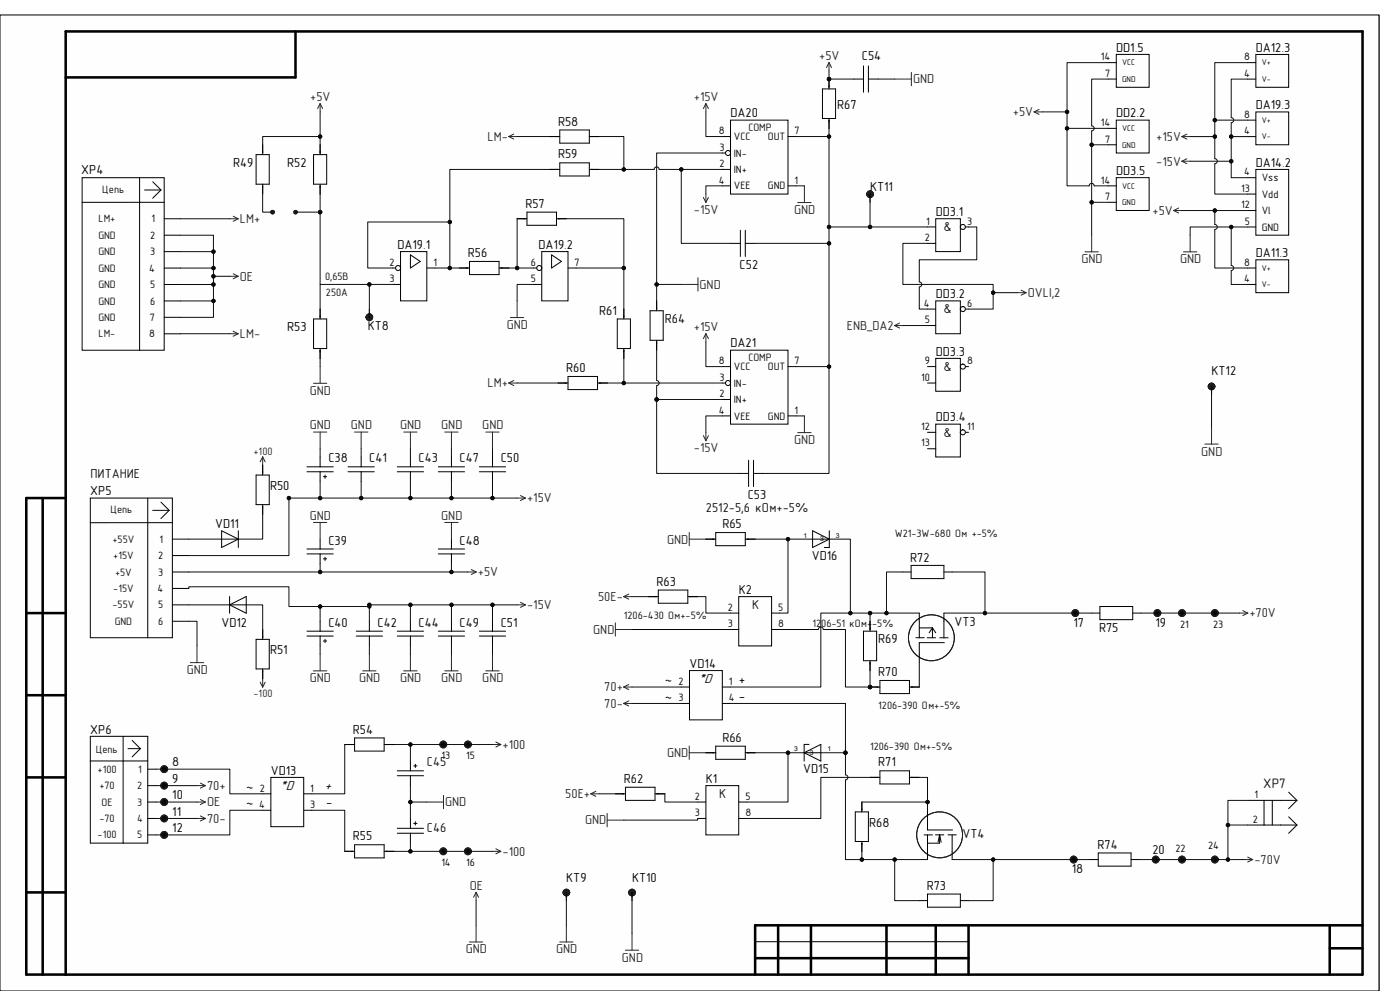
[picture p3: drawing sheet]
<svg xmlns="http://www.w3.org/2000/svg" width="420mm" height="297mm" viewBox="0 0 420 297" stroke-linecap="round" stroke-linejoin="round" font-family="sans-serif">
<defs><g id="words">
<g font-size="4.3" fill="#0e0e0e">
<text x="97.4" y="236.9">+</text>
<text x="97.5" y="241.8">-</text>
</g>
<g font-size="4.1">
<text x="199.4" y="205.1">~</text>
<text x="199.4" y="210">~</text>
<text x="221.6" y="205.1">+</text>
<text x="221.6" y="210">-</text>
<text x="73.9" y="237.1">~</text>
<text x="73.9" y="242">~</text>
</g>
<g font-size="4.1" fill="#0e0e0e">
<text x="209.5" y="204.8">*D</text>
<text x="83.9" y="236.8">*D</text>
<text x="379" y="236.3">XP7</text>
</g>
<g font-size="3.9" fill="#262626">
<text x="245.8" y="17.9">+5V</text>
<text x="273.9" y="25">GND</text>
<text x="93.1" y="30.2">+5V</text>
<text x="208.2" y="30.2">+15V</text>
<text x="303.9" y="34.8">+5V</text>
<text x="146.3" y="42.2">LM-</text>
<text x="346.9" y="42.2">+15V</text>
<text x="346.9" y="49.6">-15V</text>
<text x="208.2" y="64.1">-15V</text>
<text x="238.3" y="64.1">GND</text>
<text x="345.7" y="64.4">+5V</text>
<text x="72" y="66.9">LM+</text>
<text x="324.4" y="78.9">GND</text>
<text x="354" y="78.9">GND</text>
<text x="72" y="84.1">OE</text>
<text x="209.9" y="86.6">GND</text>
<text x="308.3" y="89">OVLI,2</text>
<text x="72" y="101.3">LM-</text>
<text x="152.1" y="98.6">GND</text>
<text x="208.2" y="99.2">+15V</text>
<text x="254" y="98.9">ENB_DA2</text>
<text x="93" y="118.3">GND</text>
<text x="146.3" y="116.1">LM+</text>
<text x="93" y="128.7">GND</text>
<text x="105.3" y="128.7">GND</text>
<text x="120.1" y="128.7">GND</text>
<text x="132.4" y="128.7">GND</text>
<text x="144.7" y="128.7">GND</text>
<text x="208.2" y="135.5">-15V</text>
<text x="238.3" y="133.1">GND</text>
<text x="360.4" y="136.5">GND</text>
<text x="93" y="155.7">GND</text>
<text x="132.4" y="155.7">GND</text>
<text x="158.1" y="150.6">+15V</text>
<text x="200.2" y="162.9">GND</text>
<text x="143.3" y="172.8">+5V</text>
<text x="158.1" y="182.6">-15V</text>
<text x="179.4" y="180.1">50E-</text>
<text x="374.8" y="185">+70V</text>
<text x="178" y="190">GND</text>
<text x="56" y="202">GND</text>
<text x="93" y="204.5">GND</text>
<text x="107.7" y="204.5">GND</text>
<text x="120.1" y="204.5">GND</text>
<text x="132.4" y="204.5">GND</text>
<text x="144.7" y="204.5">GND</text>
<text x="181.3" y="207.2">70+</text>
<text x="181.3" y="212.1">70-</text>
<text x="150.7" y="224.5">+100</text>
<text x="200.2" y="226.9">GND</text>
<text x="62.1" y="236.8">70+</text>
<text x="169.6" y="239.2">50E+</text>
<text x="62.1" y="241.7">OE</text>
<text x="133.6" y="241.7">GND</text>
<text x="62.1" y="246.6">70-</text>
<text x="175.5" y="247.1">GND</text>
<text x="150.7" y="256.5">-100</text>
<text x="376.3" y="258.9">-70V</text>
<text x="141" y="266.6">OE</text>
<text x="139.7" y="285.8">GND</text>
<text x="166.8" y="285.8">GND</text>
<text x="186.6" y="288.2">GND</text>
</g>
<g font-size="3.9">
<text x="258.5" y="17.9">C54</text>
<text x="334.9" y="15.5">DD1.5</text>
<text x="376.7" y="15.5">DA12.3</text>
<text x="219.2" y="35.2">DA20</text>
<text x="251.2" y="32.7">R67</text>
<text x="334.9" y="35.2">DD2.2</text>
<text x="376.7" y="32.7">DA19.3</text>
<text x="167.4" y="37.6">R58</text>
<text x="167.4" y="47.5">R59</text>
<text x="24.4" y="52.2">XP4</text>
<text x="69.9" y="50">R49</text>
<text x="86.2" y="50">R52</text>
<text x="334.9" y="52.4">DD3.5</text>
<text x="376.7" y="50">DA14.2</text>
<text x="261" y="57.4">КТ11</text>
<text x="157.6" y="62.3">R57</text>
<text x="280.7" y="64.7">DD3.1</text>
<text x="119.3" y="74.6">DA19.1</text>
<text x="140.3" y="77">R56</text>
<text x="161.6" y="74.6">DA19.2</text>
<text x="376.7" y="77">DA11.3</text>
<text x="221.9" y="80.6">C52</text>
<text x="280.7" y="89.4">DD3.2</text>
<text x="179.7" y="94.3">R61</text>
<text x="86.2" y="99.2">R53</text>
<text x="110.3" y="99">КТ8</text>
<text x="199.4" y="96.7">R64</text>
<text x="219.2" y="104.1">DA21</text>
<text x="280.7" y="106.6">DD3.3</text>
<text x="169.9" y="111.5">R60</text>
<text x="363.4" y="112.5">КТ12</text>
<text x="280.7" y="126.3">DD3.4</text>
<text x="98.5" y="138.6">C38</text>
<text x="110.8" y="138.6">C41</text>
<text x="125.6" y="138.6">C43</text>
<text x="137.9" y="138.6">C47</text>
<text x="150.2" y="138.6">C50</text>
<text x="27.1" y="148.5">XP5</text>
<text x="81" y="146.9">R50</text>
<text x="224.3" y="149.5">C53</text>
<text x="64.5" y="158.3">VD11</text>
<text x="216.7" y="158.3">R65</text>
<text x="98.5" y="163.2">C39</text>
<text x="137.9" y="163.2">C48</text>
<text x="243.5" y="167.8">VD16</text>
<text x="273" y="168.4">R72</text>
<text x="197" y="175.6">R63</text>
<text x="221.6" y="178">K2</text>
<text x="66.4" y="187.8">VD12</text>
<text x="98.5" y="187.8">C40</text>
<text x="113.3" y="187.8">C42</text>
<text x="125.6" y="187.8">C44</text>
<text x="137.9" y="187.8">C49</text>
<text x="150.2" y="187.8">C51</text>
<text x="286.3" y="187.7">VT3</text>
<text x="322" y="187.9">17</text>
<text x="329.7" y="189.4">R75</text>
<text x="346.6" y="187.9">19</text>
<text x="81" y="196.1">R51</text>
<text x="263.5" y="192.8">R69</text>
<text x="206.8" y="200.2">VD14</text>
<text x="263.5" y="202.6">R70</text>
<text x="27.1" y="219.9">XP6</text>
<text x="105.9" y="219.9">R54</text>
<text x="216.7" y="222.3">R66</text>
<text x="51.7" y="229.7">8</text>
<text x="81.2" y="232.2">VD13</text>
<text x="241" y="231.8">VD15</text>
<text x="263.5" y="229.7">R71</text>
<text x="51.7" y="234.7">9</text>
<text x="51.7" y="239.6">10</text>
<text x="187.2" y="234.7">R62</text>
<text x="211.8" y="234.7">K1</text>
<text x="51.7" y="244.5">11</text>
<text x="51.7" y="249.4">12</text>
<text x="105.9" y="251.9">R55</text>
<text x="260.8" y="247.8">R68</text>
<text x="288.8" y="251">VT4</text>
<text x="329.2" y="254.6">R74</text>
<text x="345.7" y="255.8">20</text>
<text x="321.5" y="261.8">18</text>
<text x="169.9" y="264.2">КТ9</text>
<text x="189.6" y="264.2">КТ10</text>
<text x="278" y="266.9">R73</text>
</g>
<g font-size="3.9" fill="#0e0e0e">
<text x="283" y="69.3">&amp;</text>
<text x="283" y="93.9">&amp;</text>
<text x="283" y="111.2">&amp;</text>
<text x="283" y="130.9">&amp;</text>
<text x="27.2" y="143.2">ПИТАНИЕ</text>
<text x="211.8" y="153.4">2512-5,6 кОм+-5%</text>
<text x="225.6" y="182.6">K</text>
<text x="128.1" y="229.7">C45</text>
<text x="215.7" y="239.2">K</text>
<text x="128.1" y="249.4">C46</text>
</g>
<g font-size="3.2">
<text x="330.2" y="18.1">14</text>
<text x="331.6" y="23">7</text>
<text x="373.2" y="18.1">8</text>
<text x="373.2" y="23">4</text>
<text x="373.2" y="35.3">8</text>
<text x="215.6" y="40.3">8</text>
<text x="220.1" y="42">VCC</text>
<text x="230.4" y="42">OUT</text>
<text x="238.4" y="40.3">7</text>
<text x="330.2" y="37.8">14</text>
<text x="373.2" y="40.3">4</text>
<text x="215.9" y="45.2">3</text>
<text x="220.1" y="46.9">IN-</text>
<text x="331.6" y="42.7">7</text>
<text x="215.8" y="50.1">2</text>
<text x="220.1" y="51.9">IN+</text>
<text x="373.2" y="52.6">4</text>
<text x="215.6" y="55">4</text>
<text x="220.1" y="56.8">VEE</text>
<text x="230.4" y="56.8">GND</text>
<text x="238.4" y="55">1</text>
<text x="330.2" y="55">14</text>
<text x="331.6" y="59.9">7</text>
<text x="372.3" y="57.5">13</text>
<text x="378.5" y="54.3">Vss</text>
<text x="378.5" y="59.2">Vdd</text>
<text x="372.3" y="62.4">12</text>
<text x="378.5" y="64.2">Vl</text>
<text x="45" y="71.6">2</text>
<text x="45.4" y="66.6">1</text>
<text x="277.8" y="67.4">1</text>
<text x="290.1" y="67.4">3</text>
<text x="373.4" y="67.4">5</text>
<text x="378.5" y="69.1">GND</text>
<text x="45" y="76.5">3</text>
<text x="277.4" y="72.3">2</text>
<text x="44.7" y="81.4">4</text>
<text x="116.8" y="79.7">2</text>
<text x="130" y="79.7">1</text>
<text x="159.2" y="79.7">6</text>
<text x="172.4" y="79.7">7</text>
<text x="373.2" y="79.7">8</text>
<text x="45" y="86.4">5</text>
<text x="116.8" y="84.6">3</text>
<text x="159.2" y="84.6">5</text>
<text x="373.2" y="84.6">4</text>
<text x="45" y="91.3">6</text>
<text x="277.2" y="91.9">4</text>
<text x="290.1" y="91.9">6</text>
<text x="44.7" y="101.1">8</text>
<text x="45" y="96.2">7</text>
<text x="277.4" y="96.9">5</text>
<text x="215.6" y="109.2">8</text>
<text x="220.1" y="111">VCC</text>
<text x="230.4" y="111">OUT</text>
<text x="238.4" y="109.2">7</text>
<text x="277.4" y="109.2">9</text>
<text x="290.1" y="109.2">8</text>
<text x="215.8" y="119">2</text>
<text x="215.9" y="114.1">3</text>
<text x="220.1" y="115.9">IN-</text>
<text x="276.3" y="114.1">10</text>
<text x="215.6" y="124">4</text>
<text x="220.1" y="120.8">IN+</text>
<text x="220.1" y="125.7">VEE</text>
<text x="230.4" y="125.7">GND</text>
<text x="238.4" y="124">1</text>
<text x="276.3" y="128.9">12</text>
<text x="290.1" y="128.9">11</text>
<text x="276.3" y="133.8">13</text>
<text x="47.4" y="167.6">2</text>
<text x="47.9" y="162.6">1</text>
<text x="47.5" y="172.5">3</text>
<text x="47.2" y="177.4">4</text>
<text x="47.4" y="182.4">5</text>
<text x="218.3" y="183">2</text>
<text x="233.5" y="183">5</text>
<text x="47.4" y="187.3">6</text>
<text x="218.3" y="188">3</text>
<text x="233.5" y="188">8</text>
<text x="354" y="188.1">21</text>
<text x="363.9" y="188.1">23</text>
<text x="203.5" y="205.2">2</text>
<text x="218.7" y="205.2">1</text>
<text x="203.5" y="210.1">3</text>
<text x="218.7" y="210.1">4</text>
<text x="132.4" y="227.5">13</text>
<text x="139.8" y="227.5">15</text>
<text x="77.9" y="237.2">2</text>
<text x="93.1" y="237.2">1</text>
<text x="208.4" y="239.7">2</text>
<text x="223.6" y="239.7">5</text>
<text x="376.3" y="239.2">1</text>
<text x="77.7" y="242.1">4</text>
<text x="93.1" y="242.1">3</text>
<text x="208.4" y="244.6">3</text>
<text x="223.6" y="244.6">8</text>
<text x="375.9" y="246.6">2</text>
<text x="352.6" y="255.5">22</text>
<text x="362.5" y="254.5">24</text>
<text x="132.4" y="259.5">14</text>
<text x="139.8" y="259.5">16</text>
</g>
<g font-size="3.2" fill="#0e0e0e">
<text x="224.5" y="39.1">COMP</text>
<text x="30.7" y="57.8">Цепь</text>
<text x="29.5" y="71.5">GND</text>
<text x="29.6" y="66.6">LM+</text>
<text x="29.5" y="76.5">GND</text>
<text x="29.5" y="81.4">GND</text>
<text x="97.6" y="83.9">0,65В</text>
<text x="29.5" y="86.3">GND</text>
<text x="97.8" y="88.8">250А</text>
<text x="29.5" y="91.3">GND</text>
<text x="29.5" y="96.2">GND</text>
<text x="29.6" y="101.1">LM-</text>
<text x="224.5" y="108.1">COMP</text>
<text x="33.1" y="153.8">Цепь</text>
<text x="268.4" y="160.9">W21-3W-680 Ом +-5%</text>
<text x="33.8" y="162.6">+55V</text>
<text x="34" y="167.6">+15V</text>
<text x="34.5" y="172.5">+5V</text>
<text x="34" y="177.4">-15V</text>
<text x="33.8" y="182.4">-55V</text>
<text x="187.2" y="185.5">1206-430 Ом+-5%</text>
<text x="34.4" y="187.3">GND</text>
<text x="243.8" y="188">1206-51 кОм+-5%</text>
<text x="263.5" y="212.6">1206-390 Ом+-5%</text>
<text x="28.7" y="225.7">Цепь</text>
<text x="261" y="224.9">1206-390 Ом+-5%</text>
<text x="29.3" y="231.6">+100</text>
<text x="41.4" y="231.6">1</text>
<text x="29.8" y="236.5">+70</text>
<text x="41.2" y="236.5">2</text>
<text x="30.5" y="241.5">OE</text>
<text x="41.2" y="241.5">3</text>
<text x="29.3" y="251.3">-100</text>
<text x="29.8" y="246.4">-70</text>
<text x="41.1" y="246.4">4</text>
<text x="41.2" y="251.3">5</text>
</g>
<g font-size="3.2" fill="#262626">
<text x="76.1" y="136.2">+100</text>
<text x="76.1" y="208.8">-100</text>
</g>
<g font-size="2.5">
<text x="336.6" y="19.6">VCC</text>
<text x="378.5" y="19.6">V+</text>
<text x="336.6" y="24.6">GND</text>
<text x="378.5" y="24.6">V-</text>
<text x="336.6" y="39.3">VCC</text>
<text x="378.5" y="36.8">V+</text>
<text x="378.5" y="41.8">V-</text>
<text x="336.6" y="44.2">GND</text>
<text x="336.6" y="56.6">VCC</text>
<text x="336.6" y="61.5">GND</text>
<text x="378.5" y="81.2">V+</text>
<text x="378.5" y="86.1">V-</text>
</g>
<g font-size="2">
<text x="241" y="161.1">1</text>
<text x="250.8" y="161.1">3</text>
<text x="246" y="162.3">3</text>
<text x="238.2" y="225.2">3</text>
<text x="243" y="226.3">3</text>
<text x="248.2" y="225.2">1</text>
</g>
<text font-size=".5" x="9.9" y="292.2">ALTIUM GOSTBOM2.0 KEV</text>
</g></defs>
<path d="M0 4.5h413.7v292.5h-413.7z" fill-rule="evenodd" fill="#fefefe"/>
<path d="M0 4.5h413.7v292.5h-413.7z" fill="none" stroke="#000" stroke-width=".3"/>
<path d="M0 4.5h413.7v292.5h-413.7z" fill-rule="evenodd" fill="#fefefe"/>
<path d="M0 4.5h413.7v292.5h-413.7zM216.7 50.8h2.4M216.7 45.9h2.4M236.4 55.7h2.5M236.4 40.9h2.5M226.5 282.2h64.1" fill="none" stroke="#000" stroke-width=".3"/>
<g fill="none" stroke="#000" stroke-width=".76">
<path d="M19.7 9.4h389v282.7h-400.8v-142.8h11.8M19.7 9.4v282.7M88.6 9.4v13.8h-68.9M12.8 149.3v142.8M7.9 183.7h11.8M7.9 208.4h11.8M7.9 233h11.8M7.9 267.5h11.8M233.4 277.3v14.8M243.3 277.3v14.8M265.9 277.3v14.8M280.7 277.3v14.8"/>
<path d="M290.6 277.3v14.8M398.9 277.3v14.8M408.7 277.3h-182.2v14.8M226.5 287.2h64.1M398.9 284.2h9.8"/>
</g>
<path d="M248.7 18.7l-.8 1.5M248.7 18.7l.7 1.5M248.7 18.7v2.5" fill="none" stroke="#262626" stroke-width=".3"/>
<circle cx="218.4" cy="45.9" r=".75" fill="#fbfbfb"/>
<g fill="none" stroke="#000" stroke-width=".3">
<path d="M219.1 36h17.3v22.2h-17.3zM216.7 40.9h2.4M216.7 55.7h2.4M216.7 119.7h2.4M216.7 114.8h2.4M236.4 109.9h2.5M236.4 124.7h2.5"/>
<circle cx="218.4" cy="45.9" r=".75"/>
</g>
<circle cx="218.4" cy="114.8" r=".75" fill="#fbfbfb"/>
<g fill="none" stroke="#000" stroke-width=".3">
<path d="M117.7 85.2h2.5M117.7 80.3h2.5M128 80.3h2.5M216.7 109.9h2.4M219.1 105h17.3v22.1h-17.3zM216.7 124.7h2.4"/>
<circle cx="218.4" cy="114.8" r=".75"/>
</g>
<path d="M204.4 85.2h5M209.4 83.2v4" fill="none" stroke="#262626" stroke-width=".3"/>
<circle cx="119.4" cy="80.3" r=".75" fill="#fbfbfb"/>
<g fill="none" stroke="#000" stroke-width=".3">
<path d="M120.2 75.4h7.8v14.8h-7.8zM123.1 76.4l3 2-3 1.9zM160.1 80.3h2.4"/>
<circle cx="119.4" cy="80.3" r=".75"/>
</g>
<circle cx="161.8" cy="80.3" r=".75" fill="#fbfbfb"/>
<g fill="none" stroke="#000" stroke-width=".3">
<path d="M94.1 46.3h3.9v8.9h-3.9zM96 43.4v2.9M96 55.2v3M140.8 78.4h8.9v3.9h-8.9zM155.1 65.6h3M158.1 63.6h8.8v3.9h-8.8zM162.5 75.4h7.9v14.8h-7.9zM165.5 76.4l2.9 2-2.9 1.9zM166.9 65.6h3M94.1 95.6h3.9v8.9h-3.9zM96 92.6v3M137.9 80.3h2.9"/>
<path d="M149.7 80.3h3M160.1 85.2h2.4M170.4 80.3h2.5M96 104.5v2.9"/>
<circle cx="161.8" cy="80.3" r=".75"/>
</g>
<path d="M96 31v2.5M96 31l-.7 1.5M96 31l.8 1.5M153.1 95.2h4M155.1 90.2v5M94 114.9h4M96 109.9v5" fill="none" stroke="#262626" stroke-width=".3"/>
<circle cx="248.7" cy="23.7" r=".5" fill="#0e0e0e"/>
<circle cx="248.7" cy="23.7" r=".5" fill="none" stroke="#0e0e0e" stroke-width=".3"/>
<path d="M246.7 26.6h4v8.9h-4zM248.7 23.7v2.9M248.7 35.5v3" fill="none" stroke="#000" stroke-width=".3"/>
<circle cx="248.7" cy="23.7" r=".5" fill="#0e0e0e"/>
<circle cx="248.7" cy="23.7" r=".5" fill="none" stroke="#0e0e0e" stroke-width=".3"/>
<g fill="none" stroke="#000" stroke-width=".3">
<path d="M332.4 18.8h2.5M334.9 16.3h9.8v9.9h-9.8zM374.3 18.8h2.4M376.7 16.3h9.9v9.9h-9.9zM167.9 39h8.9v3.9h-8.9zM332.4 23.7h2.5M374.3 23.7h2.4M374.3 36h2.4M376.7 33.5h9.9v9.9h-9.9zM24.6 53.3h24.7v51.7h-24.7zM41.9 53.3v51.7M43.4 56.9h4.9"/>
<path d="M45.8 54.5l2.5 2.4M48.3 56.9l-2.5 2.5M165 40.9h2.9M165 50.8h2.9M167.9 48.8h8.9v3.9h-8.9zM176.8 40.9h3M176.8 50.8h3M374.3 40.9h2.4M49.3 70.5h4.9M49.3 65.6h4.9M49.3 75.4h4.9M49.3 60.6h-24.7"/>
<path d="M49.2 95.1h5M49.3 85.3h4.9M49.3 80.3h4.9M49.3 90.2h4.9M185.2 95.6h3.9v8.9h-3.9zM187.1 92.6v3M49.3 100h4.9M167.4 114.8h3M170.4 112.8h8.9v4h-8.9zM179.3 114.8h2.9M187.1 104.5v2.9M194.5 178.8h3"/>
<path d="M197.5 176.8h8.8v4h-8.8zM206.3 178.8h3M221.6 178.8h9.9v14.8h-9.9zM270.9 171.4h2.4M273.3 169.5h9.9v3.9h-9.9zM283.2 171.4h2.4M219.1 183.7h2.5M219.1 188.7h2.5M231.5 183.7h2.4M231.5 188.7h2.4M204.4 205.9h2.4M204.4 210.8h2.4"/>
<path d="M206.8 201h9.9v14.8h-9.9zM216.7 205.9h2.4M216.7 210.8h2.4M184.7 237.9h2.9M187.6 235.9h8.9v4h-8.9zM196.5 237.9h3M211.8 235.5h9.8v14.7h-9.8zM209.3 240.4h2.5M209.3 245.3h2.5M221.6 240.4h2.5M221.6 245.3h2.5"/>
</g>
<g fill="none" stroke="#262626" stroke-width=".3">
<path d="M152.6 40.9l1.5 .8M152.6 40.9h2.5M154.1 40.2l-1.5 .7M211 59.2l.8 1.5M211.8 58.2v2.5M212.5 59.2l-.7 1.5M241.3 55.7v5M354.5 40.9h2.5M354.5 40.9l1.5 .8M354.5 48.3l1.5 .8M354.5 48.3h2.5M356 40.2l-1.5 .7"/>
<path d="M356 47.6l-1.5 .7M69 65.6h2.5M70 64.8l1.5 .8M71.5 65.6l-1.5 .7M239.3 60.7h4M325.5 75.5h4M327.5 70.5v5M69 82.8h2.5M70 99.3l1.4 .7M70 82.1l1.5 .7M71.5 82.8l-1.5 .8M211.8 100v2.5"/>
<path d="M211.8 100l-.8 1.5M211.8 100l.7 1.5M68.9 100h2.5M71.4 100l-1.4 .8M152.6 114.8l1.5 .7M152.6 114.8h2.5M154.1 114l-1.5 .8M211 130.6l.8 1.5M211.8 129.6v2.5M212.5 130.6l-.7 1.5M239.3 129.7h4M241.3 124.7v5"/>
<path d="M187.1 205.9l1.5 .8M187.1 205.9h2.5M187.1 210.8l1.5 .8M187.1 210.8h2.5M188.6 205.2l-1.5 .7M188.6 210.1l-1.5 .7"/>
</g>
<circle cx="261" cy="205.9" r=".5" fill="#0e0e0e"/>
<circle cx="261" cy="205.9" r=".5" fill="none" stroke="#0e0e0e" stroke-width=".3"/>
<path d="M261 205.9h3M264 203.9h8.8v4h-8.8zM272.8 205.9h3" fill="none" stroke="#000" stroke-width=".3"/>
<circle cx="261" cy="205.9" r=".5" fill="#0e0e0e"/>
<circle cx="261" cy="205.9" r=".5" fill="none" stroke="#0e0e0e" stroke-width=".3"/>
<g fill="none" stroke="#000" stroke-width=".3">
<path d="M332.4 38.5h2.5M334.9 36h9.8v9.9h-9.8zM332.4 43.4h2.5M374.3 53.3h2.4M374.3 58.2h2.4M376.7 50.8h9.9v19.7h-9.9zM374.3 68h2.4M374.3 63.1h2.4M327.5 183.7h2.5M330 181.8h9.8v3.9h-9.8zM339.8 183.7h2.5M273.3 205.9h2.5"/>
<path d="M78.8 237.9h2.5M81.3 233h9.8v14.8h-9.8zM91.1 237.9h2.5M103.4 223.1h3M106.4 221.2h8.8v3.9h-8.8zM115.2 223.1h3M119.2 232.5h7.9M119.2 231h7.9M123.1 228.1v2.9M123.1 232.5v3M124.1 229.5h1M124.6 229.1v.9"/>
<path d="M78.8 242.8h2.5M91.1 242.8h2.5M103.4 255.2h3M106.4 253.2h8.8v3.9h-8.8zM115.2 255.2h3M119.2 249.7h7.9M119.2 248.3h7.9M123.1 245.3v3M123.1 249.7v3M124.1 246.8h1M124.6 246.3v1"/>
</g>
<g fill="none" stroke="#262626" stroke-width=".3">
<path d="M352.1 63.1l1.5 .7M352.1 63.1h2.5M353.6 62.3l-1.5 .8M355 75.5h4.1M357 70.5v5M371.8 183.7h2.5M372.8 183l1.5 .7M374.3 183.7l-1.5 .8M59.1 235.5h2.5M60.1 234.7l1.5 .8M60.1 239.6l1.5 .8M61.6 235.5l-1.5 .7"/>
<path d="M133.1 238.4v4M147.7 223.1h2.5M148.7 222.4l1.5 .7M150.2 223.1l-1.5 .8M59.1 240.4h2.5M59.1 245.3h2.5M60.1 244.5l1.5 .8M61.6 240.4l-1.5 .7M61.6 245.3l-1.5 .8M128 240.4h5.1M147.7 255.2h2.5M148.7 254.4l1.5 .8"/>
<path d="M150.2 255.2l-1.5 .7M142.8 267.4l-.7 1.5M142.8 267.4l.8 1.5M142.8 267.4v2.5M142.8 277.3v5M140.8 282.3h4"/>
</g>
<circle cx="49.2" cy="235.5" r=".5" fill="#0e0e0e"/>
<circle cx="49.2" cy="235.5" r=".5" fill="none" stroke="#0e0e0e" stroke-width=".3"/>
<g fill="none" stroke="#1c1c1c" stroke-width="1.3">
<circle cx="49.3" cy="235.5" r=".55"/>
<circle cx="49.3" cy="235.4" r=".54"/>
</g>
<circle cx="49.2" cy="235.5" r=".5" fill="#0e0e0e"/>
<circle cx="49.2" cy="235.5" r=".5" fill="none" stroke="#0e0e0e" stroke-width=".3"/>
<circle cx="49.2" cy="240.4" r=".5" fill="#0e0e0e"/>
<circle cx="49.2" cy="240.4" r=".5" fill="none" stroke="#0e0e0e" stroke-width=".3"/>
<g fill="none" stroke="#1c1c1c" stroke-width="1.3">
<circle cx="49.3" cy="240.4" r=".55"/>
<circle cx="49.3" cy="240.4" r=".54"/>
</g>
<circle cx="49.2" cy="240.4" r=".5" fill="#0e0e0e"/>
<circle cx="49.2" cy="240.4" r=".5" fill="none" stroke="#0e0e0e" stroke-width=".3"/>
<circle cx="49.2" cy="245.3" r=".5" fill="#0e0e0e"/>
<circle cx="49.2" cy="245.3" r=".5" fill="none" stroke="#0e0e0e" stroke-width=".3"/>
<g fill="none" stroke="#1c1c1c" stroke-width="1.3">
<circle cx="49.3" cy="245.3" r=".55"/>
<circle cx="49.3" cy="245.3" r=".54"/>
</g>
<circle cx="49.2" cy="245.3" r=".5" fill="#0e0e0e"/>
<circle cx="49.2" cy="245.3" r=".5" fill="none" stroke="#0e0e0e" stroke-width=".3"/>
<circle cx="49.2" cy="250.2" r=".5" fill="#0e0e0e"/>
<circle cx="49.2" cy="250.2" r=".5" fill="none" stroke="#0e0e0e" stroke-width=".3"/>
<g fill="none" stroke="#1c1c1c" stroke-width="1.3">
<circle cx="49.3" cy="250.2" r=".55"/>
<circle cx="49.3" cy="250.2" r=".54"/>
</g>
<circle cx="49.2" cy="250.2" r=".5" fill="#0e0e0e"/>
<circle cx="49.2" cy="250.2" r=".5" fill="none" stroke="#0e0e0e" stroke-width=".3"/>
<circle cx="49.2" cy="230.5" r=".5" fill="#0e0e0e"/>
<circle cx="49.2" cy="230.5" r=".5" fill="none" stroke="#0e0e0e" stroke-width=".3"/>
<g fill="none" stroke="#1c1c1c" stroke-width="1.3">
<circle cx="49.3" cy="230.5" r=".55"/>
<circle cx="49.3" cy="230.5" r=".54"/>
</g>
<circle cx="49.2" cy="230.5" r=".5" fill="#0e0e0e"/>
<circle cx="49.2" cy="230.5" r=".5" fill="none" stroke="#0e0e0e" stroke-width=".3"/>
<g fill="none" stroke="#000" stroke-width=".3">
<path d="M259 19.8v7.8M260.5 19.8v7.8M256.1 23.7h2.9M260.5 23.7h3M219.1 72.9h3M222.1 69v7.9M223.6 69v7.9M223.6 72.9h2.9M278.2 72.9h2.5M278.2 68h2.5M288.1 68h2.5M195 93.1h4v8.9h-4z"/>
<path d="M197 90.2v2.9M197 102v3M92.1 139.9h7.9M96 137v2.9M104.4 139.9h7.9M108.3 137v2.9M119.2 139.9h7.9M123.1 137v2.9M131.5 139.9h7.9M135.4 137v2.9M143.8 139.9h7.9M147.7 137v2.9"/>
<path d="M224.6 137.9v7.9M226 137.9v7.9M27.1 149.3h24.6v41.8h-24.6zM44.3 149.3v41.8M45.8 153h4.9M48.3 150.5l2.4 2.5M50.7 153l-2.4 2.4M51.7 156.6l-24.6 .1M92.1 141.4h7.9M96 141.4v2.9M97 142.9h1M97.5 142.4v1"/>
<path d="M104.4 141.4h7.9M108.3 141.4v2.9M119.2 141.4h7.9M123.1 141.4v2.9M131.5 141.4h7.9M135.4 141.4v2.9M143.8 141.4h7.9M147.7 141.4v2.9M221.6 141.9h3M226 141.9h3M51.7 166.5h4.9M51.7 161.6h4.9"/>
<path d="M51.7 171.4h4.9M51.7 176.4h4.9M92.1 166h7.9M92.1 164.5h7.9M96 161.6v2.9M96 166v3M97 167.5h1M97.5 167v1M131.5 166h7.9M131.5 164.5h7.9M135.4 161.6v2.9M135.4 166v3"/>
<path d="M51.7 181.3h4.9M51.7 186.2h4.9M92.1 189.2h7.9M92.1 190.6h7.9M96 186.2v3M96 190.6v3M97 192.1h1M97.5 191.6v1M106.9 189.2h7.8M106.9 190.6h7.8M110.8 186.2v3M110.8 190.6v3"/>
<path d="M119.2 189.2h7.9M119.2 190.6h7.9M123.1 186.2v3M123.1 190.6v3M131.5 189.2h7.9M131.5 190.6h7.9M135.4 186.2v3M135.4 190.6v3M143.8 189.2h7.9M143.8 190.6h7.9M147.7 186.2v3M147.7 190.6v3"/>
<path d="M259 189.2h4v8.8h-4zM261 186.2v3M261 198v3M211.8 225.6h2.9M214.7 223.6h8.9v4h-8.9zM223.6 225.6h2.9M241.2 225.6l5-2.5v5zM241.3 225.6h4.9M242.7 223.1h-1.5v5M261 233h3M264 231h8.8v4h-8.8zM272.8 233h3"/>
<path d="M256.6 243.3h3.9v8.9h-3.9zM258.6 240.4v2.9M258.6 252.2v3M277.2 250.2h2.5M278.2 242.8v6h7.5M278.2 250.2v7.4M280.6 250.2h2.5M281.9 250.2l-.5 2.2M281.9 250.2l.4 2.2M281.9 250.2v2.5h-3.7M284.4 250.2h2.5M285.6 250.2v7.4"/>
<path d="M327 257.6h2.5M329.5 255.6h9.8v4h-9.8zM339.3 257.6h2.5M169.9 267.5v2.5M189.6 267.5v2.5M275.8 269.9h2.4M278.2 268h9.9v3.9h-9.9zM288.1 269.9h2.5"/>
</g>
<g fill="none" stroke="#262626" stroke-width=".3">
<path d="M211.8 31l-.8 1.5M211.8 31l.7 1.5M211.8 31v2.5M268.4 23.7h5M273.4 21.7v4M310.2 33.5l1.5 .8M310.2 33.5h2.5M311.7 32.8l-1.5 .7M268.4 97.6l1.5 .7M268.4 97.6h2.5M269.9 96.8l-1.5 .8M305.3 87.7h2.5"/>
<path d="M306.3 87l1.5 .7M307.8 87.7l-1.5 .8M94 129.5h4M96 129.5v5M106.3 129.5h4M108.3 129.5v5M121.1 129.5h4M123.1 129.5v5M133.4 129.5h4M135.4 129.5v5M145.7 129.5h4M147.7 129.5v5"/>
<path d="M94 156.6h4M96 156.6v5M133.4 156.6h4M135.4 156.6v5M155.1 149.3h2.5M156.1 148.5l1.5 .8M157.6 149.3l-1.5 .7M140.4 171.4h2.5M141.4 170.7l1.5 .7M142.9 171.4l-1.5 .8M57.1 198.6h4M59.1 193.6v5"/>
<path d="M96 196.1v5M110.8 196.1v5M123.1 196.1v5M135.4 196.1v5M147.7 196.1v5M155.1 181.3h2.5M156.1 180.5l1.5 .8M157.6 181.3l-1.5 .7M94 201.1h4M108.8 201.1h4M121.1 201.1h4M133.4 201.1h4"/>
<path d="M145.7 201.1h4M206.8 223.6v4M206.8 225.6h5M373.3 257.6h2.5M374.3 256.9l1.5 .7M375.8 257.6l-1.5 .8M169.9 277.3v5M189.6 279.8v5M167.9 282.3h4M187.6 284.8h4"/>
</g>
<circle cx="281.9" cy="250.2" r="6.9" fill="none" stroke="#1c1c1c" stroke-width=".3"/>
<g fill="none" stroke="#1c1c1c" stroke-width="1.3">
<circle cx="169.9" cy="267.5" r=".49"/>
<circle cx="189.6" cy="267.5" r=".49"/>
</g>
<circle cx="288.9" cy="68" r=".75" fill="#fbfbfb"/>
<g fill="none" stroke="#000" stroke-width=".3">
<path d="M280.7 65.6h7.4v9.8h-7.4zM278.2 92.6h2.5M278.2 97.6h2.5M288.1 92.6h2.5"/>
<circle cx="288.9" cy="68" r=".75"/>
</g>
<circle cx="288.9" cy="92.6" r=".75" fill="#fbfbfb"/>
<g fill="none" stroke="#000" stroke-width=".3">
<path d="M280.7 90.2h7.4v9.8h-7.4zM278.2 109.9h2.5M278.2 114.8h2.5M288.1 109.9h2.5"/>
<circle cx="288.9" cy="92.6" r=".75"/>
</g>
<circle cx="288.9" cy="109.9" r=".75" fill="#fbfbfb"/>
<g fill="none" stroke="#000" stroke-width=".3">
<path d="M280.7 107.4h7.4v9.9h-7.4zM278.2 129.6h2.5M278.2 134.5h2.5M288.1 129.6h2.5"/>
<circle cx="288.9" cy="109.9" r=".75"/>
</g>
<circle cx="288.9" cy="129.6" r=".75" fill="#fbfbfb"/>
<g fill="none" stroke="#000" stroke-width=".3">
<path d="M332.4 55.7h2.5M334.9 53.2h9.8v9.9h-9.8zM332.4 60.6h2.5M280.7 127.1h7.4v9.9h-7.4zM27.1 228.1h17.2M27.1 220.7h17.2v32h-17.2zM36.9 220.7v32M38.4 224.4h3.7M39.6 221.9l2.5 2.5M42.1 224.4l-2.5 2.4M44.3 230.5h2.5M44.3 235.5h2.5"/>
<path d="M44.3 240.4h2.5M44.3 245.3h2.5M44.3 250.2h2.5"/>
<circle cx="288.9" cy="129.6" r=".75"/>
</g>
<circle cx="322.6" cy="183.7" r=".5" fill="#0e0e0e"/>
<circle cx="322.6" cy="183.7" r=".5" fill="none" stroke="#0e0e0e" stroke-width=".3"/>
<circle cx="322.6" cy="183.7" r=".54" fill="none" stroke="#1c1c1c" stroke-width="1.3"/>
<circle cx="322.6" cy="183.7" r=".5" fill="#0e0e0e"/>
<circle cx="322.6" cy="183.7" r=".5" fill="none" stroke="#0e0e0e" stroke-width=".3"/>
<circle cx="322.1" cy="257.6" r=".5" fill="#0e0e0e"/>
<circle cx="322.1" cy="257.6" r=".5" fill="none" stroke="#0e0e0e" stroke-width=".3"/>
<circle cx="322.1" cy="257.6" r=".54" fill="none" stroke="#1c1c1c" stroke-width="1.3"/>
<circle cx="322.1" cy="257.6" r=".5" fill="#0e0e0e"/>
<circle cx="322.1" cy="257.6" r=".5" fill="none" stroke="#0e0e0e" stroke-width=".3"/>
<circle cx="347.2" cy="183.7" r=".5" fill="#0e0e0e"/>
<circle cx="347.2" cy="183.7" r=".5" fill="none" stroke="#0e0e0e" stroke-width=".3"/>
<circle cx="347.2" cy="183.7" r=".54" fill="none" stroke="#1c1c1c" stroke-width="1.3"/>
<circle cx="347.2" cy="183.7" r=".5" fill="#0e0e0e"/>
<circle cx="347.2" cy="183.7" r=".5" fill="none" stroke="#0e0e0e" stroke-width=".3"/>
<circle cx="346.7" cy="257.6" r=".5" fill="#0e0e0e"/>
<circle cx="346.7" cy="257.6" r=".5" fill="none" stroke="#0e0e0e" stroke-width=".3"/>
<circle cx="346.7" cy="257.6" r=".54" fill="none" stroke="#1c1c1c" stroke-width="1.3"/>
<circle cx="346.7" cy="257.6" r=".5" fill="#0e0e0e"/>
<circle cx="346.7" cy="257.6" r=".5" fill="none" stroke="#0e0e0e" stroke-width=".3"/>
<g fill="none" stroke="#262626" stroke-width=".3">
<path d="M78.8 136.9v2.5M78.8 136.9l-.8 1.5M78.8 136.9l.7 1.5M206.8 159.6v4M187.1 178.8l1.5 .8M187.1 178.8h2.5M188.6 178.1l-1.5 .7M206.8 161.6h5M184.6 186.7v4M184.6 188.7h5M78.1 204.4l.7 1.5M78.8 203.4v2.5"/>
<path d="M79.6 204.4l-.8 1.5M177.2 237.9l1.6 .8M177.2 237.9h2.6M178.8 237.2l-1.6 .7M182.1 243.8v4M182.1 245.8h5"/>
</g>
<g fill="none" stroke="#000" stroke-width=".3">
<path d="M76.8 46.3h4v8.9h-4zM78.8 43.4v2.9M78.8 55.2v3M261 58.2v2.5M376.7 77.9h9.9v9.8h-9.9zM110.8 92.6v2.5M374.3 80.3h2.4M374.3 85.3h2.4M78.8 139.4v3M66.5 159.1l5 2.5-5 2.5zM71.5 159.1v5M76.8 142.4h4v8.8h-4z"/>
<path d="M78.8 151.2v3M214.7 159.6h8.9v4h-8.9zM243.8 159.1l5 2.5-5 2.5zM248.8 159.1v5h-1.5M66.5 161.6h4.9M68.9 178.8v5M211.8 161.6h2.9M223.6 161.6h2.9M243.8 161.6h4.9M68.9 181.3l5-2.5v5zM69 181.3h4.9M76.8 191.6h4v8.9h-4z"/>
<path d="M78.8 188.7v2.9M274.8 191.1h2.5M275.8 183.7v7.4M275.8 188.2h3.9M278.2 191.1h2.5M279.7 188.2v2.9M279.7 188.2l-1 1.5M279.7 188.2l1 1.5M281.9 191.1h2.5M283.2 183.7v7.4M283.3 192.6h-7.5v5.9M78.8 200.5v2.9"/>
</g>
<circle cx="279.4" cy="191.1" r="6.9" fill="none" stroke="#1c1c1c" stroke-width=".3"/>
<g fill="none" stroke="#1c1c1c" stroke-width="1.3">
<circle cx="261" cy="58.2" r=".49"/>
<circle cx="110.8" cy="95.1" r=".49"/>
</g>
<circle cx="133" cy="223.1" r=".5" fill="#0e0e0e"/>
<circle cx="133" cy="223.1" r=".5" fill="none" stroke="#0e0e0e" stroke-width=".3"/>
<circle cx="133" cy="223.1" r=".54" fill="none" stroke="#1c1c1c" stroke-width="1.3"/>
<circle cx="133" cy="223.1" r=".5" fill="#0e0e0e"/>
<circle cx="133" cy="223.1" r=".5" fill="none" stroke="#0e0e0e" stroke-width=".3"/>
<circle cx="140.4" cy="223.1" r=".5" fill="#0e0e0e"/>
<circle cx="140.4" cy="223.1" r=".5" fill="none" stroke="#0e0e0e" stroke-width=".3"/>
<circle cx="140.4" cy="223.1" r=".54" fill="none" stroke="#1c1c1c" stroke-width="1.3"/>
<circle cx="140.4" cy="223.1" r=".5" fill="#0e0e0e"/>
<circle cx="140.4" cy="223.1" r=".5" fill="none" stroke="#0e0e0e" stroke-width=".3"/>
<circle cx="133" cy="255.2" r=".5" fill="#0e0e0e"/>
<circle cx="133" cy="255.2" r=".5" fill="none" stroke="#0e0e0e" stroke-width=".3"/>
<circle cx="133" cy="255.1" r=".54" fill="none" stroke="#1c1c1c" stroke-width="1.3"/>
<circle cx="133" cy="255.2" r=".5" fill="#0e0e0e"/>
<circle cx="133" cy="255.2" r=".5" fill="none" stroke="#0e0e0e" stroke-width=".3"/>
<circle cx="140.4" cy="255.2" r=".5" fill="#0e0e0e"/>
<circle cx="140.4" cy="255.2" r=".5" fill="none" stroke="#0e0e0e" stroke-width=".3"/>
<circle cx="140.4" cy="255.1" r=".54" fill="none" stroke="#1c1c1c" stroke-width="1.3"/>
<circle cx="140.4" cy="255.2" r=".5" fill="#0e0e0e"/>
<circle cx="140.4" cy="255.2" r=".5" fill="none" stroke="#0e0e0e" stroke-width=".3"/>
<circle cx="354.6" cy="257.6" r=".5" fill="#0e0e0e"/>
<circle cx="354.6" cy="257.6" r=".5" fill="none" stroke="#0e0e0e" stroke-width=".3"/>
<circle cx="354.6" cy="257.6" r=".54" fill="none" stroke="#1c1c1c" stroke-width="1.3"/>
<circle cx="354.6" cy="257.6" r=".5" fill="#0e0e0e"/>
<circle cx="354.6" cy="257.6" r=".5" fill="none" stroke="#0e0e0e" stroke-width=".3"/>
<circle cx="364.4" cy="257.6" r=".5" fill="#0e0e0e"/>
<circle cx="364.4" cy="257.6" r=".5" fill="none" stroke="#0e0e0e" stroke-width=".3"/>
<circle cx="364.4" cy="257.6" r=".54" fill="none" stroke="#1c1c1c" stroke-width="1.3"/>
<circle cx="364.4" cy="257.6" r=".5" fill="#0e0e0e"/>
<circle cx="364.4" cy="257.6" r=".5" fill="none" stroke="#0e0e0e" stroke-width=".3"/>
<circle cx="354.6" cy="183.7" r=".5" fill="#0e0e0e"/>
<circle cx="354.6" cy="183.7" r=".5" fill="none" stroke="#0e0e0e" stroke-width=".3"/>
<circle cx="354.6" cy="183.7" r=".54" fill="none" stroke="#1c1c1c" stroke-width="1.3"/>
<circle cx="354.6" cy="183.7" r=".5" fill="#0e0e0e"/>
<circle cx="354.6" cy="183.7" r=".5" fill="none" stroke="#0e0e0e" stroke-width=".3"/>
<circle cx="364.4" cy="183.7" r=".5" fill="#0e0e0e"/>
<circle cx="364.4" cy="183.7" r=".5" fill="none" stroke="#0e0e0e" stroke-width=".3"/>
<circle cx="364.4" cy="183.7" r=".54" fill="none" stroke="#1c1c1c" stroke-width="1.3"/>
<circle cx="364.4" cy="183.7" r=".5" fill="#0e0e0e"/>
<g fill="none" stroke="#0e0e0e" stroke-width=".3">
<path d="M165 50.8h-30.1v15.7M238.9 55.7h2.4M160.1 85.2h-5v5M96 107.4v2.5M238.9 124.7h2.4"/>
<circle cx="364.4" cy="183.7" r=".5"/>
</g>
<g fill="none" stroke="#1c1c1c" stroke-width="1.3">
<circle cx="363.4" cy="115.8" r=".49"/>
<circle cx="363.5" cy="115.8" r=".49"/>
</g>
<path d="M363.5 115.8v2.5M374.3 239.9h14.8M379.2 239.9v7.4M381.7 239.9v7.4M386.6 237.4l2.5 2.5M389.1 239.9l-2.5 2.5M374.3 247.3h14.8M386.6 244.8l2.5 2.5M389.1 247.3l-2.5 2.4" fill="none" stroke="#000" stroke-width=".3"/>
<path d="M361.4 133.1h4M363.5 128.1v5" fill="none" stroke="#262626" stroke-width=".3"/>
<circle cx="134.9" cy="66.5" r=".5" fill="#0e0e0e"/>
<g fill="none" stroke="#0e0e0e" stroke-width=".3">
<path d="M54.2 85.3h9.8"/>
<circle cx="134.9" cy="66.5" r=".5"/>
</g>
<circle cx="64" cy="85.3" r=".5" fill="#0e0e0e"/>
<g fill="none" stroke="#0e0e0e" stroke-width=".3">
<path d="M54.2 80.3h9.8"/>
<circle cx="64" cy="85.3" r=".5"/>
</g>
<circle cx="64" cy="80.3" r=".5" fill="#0e0e0e"/>
<g fill="none" stroke="#0e0e0e" stroke-width=".3">
<path d="M54.2 75.4h9.8v19.7h-9.8"/>
<circle cx="64" cy="80.3" r=".5"/>
</g>
<circle cx="64" cy="75.4" r=".5" fill="#0e0e0e"/>
<circle cx="64" cy="75.4" r=".5" fill="none" stroke="#0e0e0e" stroke-width=".3"/>
<circle cx="64" cy="80.3" r=".5" fill="#0e0e0e"/>
<circle cx="64" cy="80.3" r=".5" fill="none" stroke="#0e0e0e" stroke-width=".3"/>
<circle cx="64" cy="82.8" r=".5" fill="#0e0e0e"/>
<circle cx="64" cy="82.8" r=".5" fill="none" stroke="#0e0e0e" stroke-width=".3"/>
<circle cx="64" cy="85.3" r=".5" fill="#0e0e0e"/>
<circle cx="64" cy="85.3" r=".5" fill="none" stroke="#0e0e0e" stroke-width=".3"/>
<circle cx="64" cy="90.2" r=".5" fill="#0e0e0e"/>
<g fill="none" stroke="#0e0e0e" stroke-width=".3">
<path d="M54.2 70.5h9.8v4.9"/>
<circle cx="64" cy="90.2" r=".5"/>
</g>
<circle cx="64" cy="75.4" r=".5" fill="#0e0e0e"/>
<g fill="none" stroke="#0e0e0e" stroke-width=".3">
<path d="M54.2 65.6h14.8M54.2 90.2h9.8M68.9 100h-14.7"/>
<circle cx="64" cy="75.4" r=".5"/>
</g>
<circle cx="64" cy="90.2" r=".5" fill="#0e0e0e"/>
<g fill="none" stroke="#0e0e0e" stroke-width=".3">
<path d="M64 82.8h5"/>
<circle cx="64" cy="90.2" r=".5"/>
</g>
<circle cx="64" cy="82.8" r=".5" fill="#0e0e0e"/>
<g fill="none" stroke="#0e0e0e" stroke-width=".3">
<path d="M332.4 18.8h-12.3v19.7h12.3M216.7 55.7h-4.9v2.5M211.8 102.5v7.4h4.9"/>
<circle cx="64" cy="82.8" r=".5"/>
</g>
<circle cx="320.1" cy="33.5" r=".5" fill="#0e0e0e"/>
<circle cx="320.1" cy="33.5" r=".5" fill="none" stroke="#0e0e0e" stroke-width=".3"/>
<circle cx="320.1" cy="38.5" r=".5" fill="#0e0e0e"/>
<g fill="none" stroke="#0e0e0e" stroke-width=".3">
<path d="M332.4 23.7h-4.9v14a.75 .75 0 0 1 .7 .8 .75 .75 0 0 1-.7 .7v4.2h4.9"/>
<circle cx="320.1" cy="38.5" r=".5"/>
</g>
<circle cx="327.5" cy="43.4" r=".5" fill="#0e0e0e"/>
<g fill="none" stroke="#0e0e0e" stroke-width=".3">
<path d="M327.5 43.4v27.1"/>
<circle cx="327.5" cy="43.4" r=".5"/>
</g>
<circle cx="327.5" cy="43.4" r=".5" fill="#0e0e0e"/>
<circle cx="327.5" cy="43.4" r=".5" fill="none" stroke="#0e0e0e" stroke-width=".3"/>
<circle cx="327.5" cy="60.6" r=".5" fill="#0e0e0e"/>
<g fill="none" stroke="#0e0e0e" stroke-width=".3">
<path d="M374.3 18.8h-9.9v17.2h9.9"/>
<circle cx="327.5" cy="60.6" r=".5"/>
</g>
<circle cx="364.4" cy="36" r=".5" fill="#0e0e0e"/>
<g fill="none" stroke="#0e0e0e" stroke-width=".3">
<path d="M357 40.9h7.4"/>
<circle cx="364.4" cy="36" r=".5"/>
</g>
<circle cx="364.4" cy="40.9" r=".5" fill="#0e0e0e"/>
<g fill="none" stroke="#0e0e0e" stroke-width=".3">
<path d="M374.3 23.7h-4.9v11.6a.75 .75 0 0 1 .7 .7 .75 .75 0 0 1-.7 .8v4.1h4.9"/>
<circle cx="364.4" cy="40.9" r=".5"/>
</g>
<circle cx="369.3" cy="40.9" r=".5" fill="#0e0e0e"/>
<g fill="none" stroke="#0e0e0e" stroke-width=".3">
<path d="M357 48.3h12.4"/>
<circle cx="369.3" cy="40.9" r=".5"/>
</g>
<circle cx="369.3" cy="48.3" r=".5" fill="#0e0e0e"/>
<g fill="none" stroke="#0e0e0e" stroke-width=".3">
<path d="M285.6 171.4h9.9v12.3"/>
<circle cx="369.3" cy="48.3" r=".5"/>
</g>
<circle cx="295.5" cy="183.7" r=".5" fill="#0e0e0e"/>
<g fill="none" stroke="#0e0e0e" stroke-width=".3">
<path d="M189.6 178.8h4.9M189.6 188.7h29.5M189.6 205.9h14.8M189.6 210.8h14.8M118.2 223.1h4.9M209.3 245.3v.5h-22.2"/>
<circle cx="295.5" cy="183.7" r=".5"/>
</g>
<circle cx="123.1" cy="223.1" r=".5" fill="#0e0e0e"/>
<g fill="none" stroke="#0e0e0e" stroke-width=".3">
<path d="M103.4 223.1v14.8h-9.8M49.3 245.3h9.8M93.6 242.8h9.8v12.4"/>
<circle cx="123.1" cy="223.1" r=".5"/>
</g>
<circle cx="49.2" cy="245.3" r=".5" fill="#0e0e0e"/>
<g fill="none" stroke="#0e0e0e" stroke-width=".3">
<path d="M49.3 240.4h9.8"/>
<circle cx="49.2" cy="245.3" r=".5"/>
</g>
<circle cx="49.2" cy="240.4" r=".5" fill="#0e0e0e"/>
<g fill="none" stroke="#0e0e0e" stroke-width=".3">
<path d="M49.3 235.5h9.8"/>
<circle cx="49.2" cy="240.4" r=".5"/>
</g>
<circle cx="49.2" cy="235.5" r=".5" fill="#0e0e0e"/>
<g fill="none" stroke="#0e0e0e" stroke-width=".3">
<path d="M78.8 242.8h-9.8v7.4h-19.7"/>
<circle cx="49.2" cy="235.5" r=".5"/>
</g>
<circle cx="49.2" cy="250.2" r=".5" fill="#0e0e0e"/>
<g fill="none" stroke="#0e0e0e" stroke-width=".3">
<path d="M155.1 40.9h9.9M187.1 80.3v12.3M209.3 178.8h2.5v4.9h7.3M179.8 237.9h4.9"/>
<circle cx="49.2" cy="250.2" r=".5"/>
</g>
<circle cx="187.1" cy="80.3" r=".5" fill="#0e0e0e"/>
<g fill="none" stroke="#0e0e0e" stroke-width=".3">
<path d="M155.1 65.6v14.7h5M155.1 114.8h12.3"/>
<circle cx="187.1" cy="80.3" r=".5"/>
</g>
<circle cx="155.1" cy="80.3" r=".5" fill="#0e0e0e"/>
<g fill="none" stroke="#0e0e0e" stroke-width=".3">
<path d="M248.7 21.2v2.5"/>
<circle cx="155.1" cy="80.3" r=".5"/>
</g>
<circle cx="248.7" cy="23.7" r=".5" fill="#0e0e0e"/>
<g fill="none" stroke="#0e0e0e" stroke-width=".3">
<path d="M169.9 65.6h17.2v14.7h-14.2"/>
<circle cx="248.7" cy="23.7" r=".5"/>
</g>
<circle cx="187.1" cy="80.3" r=".5" fill="#0e0e0e"/>
<g fill="none" stroke="#0e0e0e" stroke-width=".3">
<path d="M152.7 80.3h2.4"/>
<circle cx="187.1" cy="80.3" r=".5"/>
</g>
<circle cx="155.1" cy="80.3" r=".5" fill="#0e0e0e"/>
<g fill="none" stroke="#0e0e0e" stroke-width=".3">
<path d="M374.3 68h-17.3v2.5M142.8 269.9v7.4"/>
<circle cx="155.1" cy="80.3" r=".5"/>
</g>
<circle cx="369.3" cy="68" r=".5" fill="#0e0e0e"/>
<g fill="none" stroke="#0e0e0e" stroke-width=".3">
<path d="M49.3 230.5h19.7v7.4h9.8"/>
<circle cx="369.3" cy="68" r=".5"/>
</g>
<circle cx="49.2" cy="230.5" r=".5" fill="#0e0e0e"/>
<g fill="none" stroke="#0e0e0e" stroke-width=".3">
<path d="M278.2 72.9h-7.3v12.3h27v7.4h-7.3"/>
<circle cx="49.2" cy="230.5" r=".5"/>
</g>
<circle cx="297.9" cy="87.7" r=".5" fill="#0e0e0e"/>
<g fill="none" stroke="#0e0e0e" stroke-width=".3">
<path d="M290.6 68h2.4v9.9h-17.2v6.6a.75 .75 0 0 1 .7 .7 .75 .75 0 0 1-.7 .8v6.6h2.4M270.9 97.6h7.3M297.9 87.7h7.4"/>
<circle cx="297.9" cy="87.7" r=".5"/>
</g>
<circle cx="297.9" cy="87.7" r=".5" fill="#0e0e0e"/>
<g fill="none" stroke="#0e0e0e" stroke-width=".3">
<path d="M238.9 40.9h9.8"/>
<circle cx="297.9" cy="87.7" r=".5"/>
</g>
<circle cx="248.7" cy="40.9" r=".5" fill="#0e0e0e"/>
<g fill="none" stroke="#0e0e0e" stroke-width=".3">
<path d="M211.8 33.5v7.4h4.9M226.5 72.9h22.2"/>
<circle cx="248.7" cy="40.9" r=".5"/>
</g>
<circle cx="248.7" cy="72.9" r=".5" fill="#0e0e0e"/>
<g fill="none" stroke="#0e0e0e" stroke-width=".3">
<path d="M216.7 124.7h-4.9v4.9M268.4 257.6v12.3h7.4"/>
<circle cx="248.7" cy="72.9" r=".5"/>
</g>
<circle cx="268.4" cy="257.6" r=".5" fill="#0e0e0e"/>
<g fill="none" stroke="#0e0e0e" stroke-width=".3">
<path d="M285.6 257.6h12.3v12.3h-7.3"/>
<circle cx="268.4" cy="257.6" r=".5"/>
</g>
<circle cx="297.9" cy="257.6" r=".5" fill="#0e0e0e"/>
<g fill="none" stroke="#0e0e0e" stroke-width=".3">
<path d="M236.4 225.6v14.8h-12.3"/>
<circle cx="297.9" cy="257.6" r=".5"/>
</g>
<circle cx="236.4" cy="225.6" r=".5" fill="#0e0e0e"/>
<g fill="none" stroke="#0e0e0e" stroke-width=".3">
<path d="M199.5 237.9v2.5h9.8M226.5 225.6h14.7"/>
<circle cx="236.4" cy="225.6" r=".5"/>
</g>
<circle cx="236.4" cy="225.6" r=".5" fill="#0e0e0e"/>
<g fill="none" stroke="#0e0e0e" stroke-width=".3">
<path d="M219.1 210.8h34.5v14.8"/>
<circle cx="236.4" cy="225.6" r=".5"/>
</g>
<circle cx="253.6" cy="225.6" r=".5" fill="#0e0e0e"/>
<g fill="none" stroke="#0e0e0e" stroke-width=".3">
<path d="M246.2 225.6h7.4"/>
<circle cx="253.6" cy="225.6" r=".5"/>
</g>
<circle cx="253.6" cy="225.6" r=".5" fill="#0e0e0e"/>
<g fill="none" stroke="#0e0e0e" stroke-width=".3">
<path d="M297.9 257.6h29.1"/>
<circle cx="253.6" cy="225.6" r=".5"/>
</g>
<circle cx="297.9" cy="257.6" r=".5" fill="#0e0e0e"/>
<circle cx="297.9" cy="257.6" r=".5" fill="none" stroke="#0e0e0e" stroke-width=".3"/>
<circle cx="322.1" cy="257.6" r=".5" fill="#0e0e0e"/>
<g fill="none" stroke="#0e0e0e" stroke-width=".3">
<path d="M275.8 233h2.4v9.8"/>
<circle cx="322.1" cy="257.6" r=".5"/>
</g>
<circle cx="278.2" cy="240.4" r=".5" fill="#0e0e0e"/>
<g fill="none" stroke="#0e0e0e" stroke-width=".3">
<path d="M253.6 225.6v6.6a.75 .75 0 0 1 .8 .8 .75 .75 0 0 1-.8 .7v23.9h24.6M261 233h-14.8v12.3h-22.1"/>
<circle cx="278.2" cy="240.4" r=".5"/>
</g>
<circle cx="268.4" cy="257.6" r=".5" fill="#0e0e0e"/>
<circle cx="268.4" cy="257.6" r=".5" fill="none" stroke="#0e0e0e" stroke-width=".3"/>
<circle cx="258.6" cy="257.6" r=".5" fill="#0e0e0e"/>
<circle cx="258.6" cy="257.6" r=".5" fill="none" stroke="#0e0e0e" stroke-width=".3"/>
<circle cx="253.6" cy="225.6" r=".5" fill="#0e0e0e"/>
<g fill="none" stroke="#0e0e0e" stroke-width=".3">
<path d="M258.6 240.4h19.6"/>
<circle cx="253.6" cy="225.6" r=".5"/>
</g>
<circle cx="278.2" cy="240.4" r=".5" fill="#0e0e0e"/>
<g fill="none" stroke="#0e0e0e" stroke-width=".3">
<path d="M258.6 255.2v2.4"/>
<circle cx="278.2" cy="240.4" r=".5"/>
</g>
<circle cx="258.6" cy="257.6" r=".5" fill="#0e0e0e"/>
<g fill="none" stroke="#0e0e0e" stroke-width=".3">
<path d="M248.7 23.7h7.4M263.5 23.7h4.9M169.9 267.5v9.8"/>
<circle cx="258.6" cy="257.6" r=".5"/>
</g>
<circle cx="248.7" cy="23.7" r=".5" fill="#0e0e0e"/>
<g fill="none" stroke="#0e0e0e" stroke-width=".3">
<path d="M135.4 169v2.4M56.6 186.2h2.5v7.4"/>
<circle cx="248.7" cy="23.7" r=".5"/>
</g>
<circle cx="135.4" cy="171.4" r=".5" fill="#0e0e0e"/>
<g fill="none" stroke="#0e0e0e" stroke-width=".3">
<path d="M56.6 171.4h83.8M96 193.6v2.5"/>
<circle cx="135.4" cy="171.4" r=".5"/>
</g>
<circle cx="135.4" cy="171.4" r=".5" fill="#0e0e0e"/>
<circle cx="135.4" cy="171.4" r=".5" fill="none" stroke="#0e0e0e" stroke-width=".3"/>
<circle cx="96" cy="171.4" r=".5" fill="#0e0e0e"/>
<g fill="none" stroke="#0e0e0e" stroke-width=".3">
<path d="M147.7 134.5v2.5M147.7 144.3v5"/>
<circle cx="96" cy="171.4" r=".5"/>
</g>
<circle cx="147.7" cy="149.3" r=".5" fill="#0e0e0e"/>
<g fill="none" stroke="#0e0e0e" stroke-width=".3">
<path d="M135.4 134.5v2.5M135.4 144.3v5"/>
<circle cx="147.7" cy="149.3" r=".5"/>
</g>
<circle cx="135.4" cy="149.3" r=".5" fill="#0e0e0e"/>
<g fill="none" stroke="#0e0e0e" stroke-width=".3">
<path d="M96 134.5v2.5M108.3 134.5v2.5M123.1 134.5v2.5M108.3 144.3v5"/>
<circle cx="135.4" cy="149.3" r=".5"/>
</g>
<circle cx="108.3" cy="149.3" r=".5" fill="#0e0e0e"/>
<g fill="none" stroke="#0e0e0e" stroke-width=".3">
<path d="M96 144.3v5"/>
<circle cx="108.3" cy="149.3" r=".5"/>
</g>
<circle cx="96" cy="149.3" r=".5" fill="#0e0e0e"/>
<g fill="none" stroke="#0e0e0e" stroke-width=".3">
<path d="M123.1 144.3v5"/>
<circle cx="96" cy="149.3" r=".5"/>
</g>
<circle cx="123.1" cy="149.3" r=".5" fill="#0e0e0e"/>
<g fill="none" stroke="#0e0e0e" stroke-width=".3">
<path d="M96 169v2.4"/>
<circle cx="123.1" cy="149.3" r=".5"/>
</g>
<circle cx="96" cy="171.4" r=".5" fill="#0e0e0e"/>
<g fill="none" stroke="#0e0e0e" stroke-width=".3">
<path d="M123.1 193.6v2.5M135.4 181.3v4.9"/>
<circle cx="96" cy="171.4" r=".5"/>
</g>
<circle cx="135.4" cy="181.3" r=".5" fill="#0e0e0e"/>
<g fill="none" stroke="#0e0e0e" stroke-width=".3">
<path d="M110.8 181.3h44.3M110.8 193.6v2.5M135.4 193.6v2.5M147.7 193.6v2.5"/>
<circle cx="135.4" cy="181.3" r=".5"/>
</g>
<circle cx="110.8" cy="181.3" r=".5" fill="#0e0e0e"/>
<circle cx="110.8" cy="181.3" r=".5" fill="none" stroke="#0e0e0e" stroke-width=".3"/>
<circle cx="123.1" cy="181.3" r=".5" fill="#0e0e0e"/>
<circle cx="123.1" cy="181.3" r=".5" fill="none" stroke="#0e0e0e" stroke-width=".3"/>
<circle cx="135.4" cy="181.3" r=".5" fill="#0e0e0e"/>
<circle cx="135.4" cy="181.3" r=".5" fill="none" stroke="#0e0e0e" stroke-width=".3"/>
<circle cx="147.7" cy="181.3" r=".5" fill="#0e0e0e"/>
<g fill="none" stroke="#0e0e0e" stroke-width=".3">
<path d="M123.1 181.3v4.9"/>
<circle cx="147.7" cy="181.3" r=".5"/>
</g>
<circle cx="123.1" cy="181.3" r=".5" fill="#0e0e0e"/>
<g fill="none" stroke="#0e0e0e" stroke-width=".3">
<path d="M147.7 181.3v4.9"/>
<circle cx="123.1" cy="181.3" r=".5"/>
</g>
<circle cx="147.7" cy="181.3" r=".5" fill="#0e0e0e"/>
<g fill="none" stroke="#0e0e0e" stroke-width=".3">
<path d="M312.7 33.5h7.4"/>
<circle cx="147.7" cy="181.3" r=".5"/>
</g>
<circle cx="320.1" cy="33.5" r=".5" fill="#0e0e0e"/>
<g fill="none" stroke="#0e0e0e" stroke-width=".3">
<path d="M327.5 60.6h4.9"/>
<circle cx="320.1" cy="33.5" r=".5"/>
</g>
<circle cx="327.5" cy="60.6" r=".5" fill="#0e0e0e"/>
<g fill="none" stroke="#0e0e0e" stroke-width=".3">
<path d="M46.8 250.2h2.5M189.6 267.5v12.3"/>
<circle cx="327.5" cy="60.6" r=".5"/>
</g>
<circle cx="49.2" cy="250.2" r=".5" fill="#0e0e0e"/>
<g fill="none" stroke="#0e0e0e" stroke-width=".3">
<path d="M46.8 245.3h2.5"/>
<circle cx="49.2" cy="250.2" r=".5"/>
</g>
<circle cx="49.2" cy="245.3" r=".5" fill="#0e0e0e"/>
<g fill="none" stroke="#0e0e0e" stroke-width=".3">
<path d="M46.8 240.4h2.5"/>
<circle cx="49.2" cy="245.3" r=".5"/>
</g>
<circle cx="49.2" cy="240.4" r=".5" fill="#0e0e0e"/>
<g fill="none" stroke="#0e0e0e" stroke-width=".3">
<path d="M46.8 235.5h2.5"/>
<circle cx="49.2" cy="240.4" r=".5"/>
</g>
<circle cx="49.2" cy="235.5" r=".5" fill="#0e0e0e"/>
<g fill="none" stroke="#0e0e0e" stroke-width=".3">
<path d="M46.8 230.5h2.5"/>
<circle cx="49.2" cy="235.5" r=".5"/>
</g>
<circle cx="49.2" cy="230.5" r=".5" fill="#0e0e0e"/>
<g fill="none" stroke="#0e0e0e" stroke-width=".3">
<path d="M248.7 68h29.5"/>
<circle cx="49.2" cy="230.5" r=".5"/>
</g>
<circle cx="261" cy="68" r=".5" fill="#0e0e0e"/>
<circle cx="261" cy="68" r=".5" fill="none" stroke="#0e0e0e" stroke-width=".3"/>
<circle cx="248.7" cy="68" r=".5" fill="#0e0e0e"/>
<g fill="none" stroke="#0e0e0e" stroke-width=".3">
<path d="M86.7 149.3v17.2h-30.1"/>
<circle cx="248.7" cy="68" r=".5"/>
</g>
<circle cx="86.7" cy="149.3" r=".5" fill="#0e0e0e"/>
<g fill="none" stroke="#0e0e0e" stroke-width=".3">
<path d="M86.7 149.3h68.4"/>
<circle cx="86.7" cy="149.3" r=".5"/>
</g>
<circle cx="86.7" cy="149.3" r=".5" fill="#0e0e0e"/>
<circle cx="86.7" cy="149.3" r=".5" fill="none" stroke="#0e0e0e" stroke-width=".3"/>
<circle cx="96" cy="149.3" r=".5" fill="#0e0e0e"/>
<circle cx="96" cy="149.3" r=".5" fill="none" stroke="#0e0e0e" stroke-width=".3"/>
<circle cx="108.3" cy="149.3" r=".5" fill="#0e0e0e"/>
<circle cx="108.3" cy="149.3" r=".5" fill="none" stroke="#0e0e0e" stroke-width=".3"/>
<circle cx="123.1" cy="149.3" r=".5" fill="#0e0e0e"/>
<circle cx="123.1" cy="149.3" r=".5" fill="none" stroke="#0e0e0e" stroke-width=".3"/>
<circle cx="135.4" cy="149.3" r=".5" fill="#0e0e0e"/>
<circle cx="135.4" cy="149.3" r=".5" fill="none" stroke="#0e0e0e" stroke-width=".3"/>
<circle cx="147.7" cy="149.3" r=".5" fill="#0e0e0e"/>
<g fill="none" stroke="#0e0e0e" stroke-width=".3">
<path d="M56.6 176.4v-.5h30.1v5.9h9.3"/>
<circle cx="147.7" cy="149.3" r=".5"/>
</g>
<circle cx="96" cy="181.8" r=".5" fill="#0e0e0e"/>
<g fill="none" stroke="#0e0e0e" stroke-width=".3">
<path d="M96 186.2v-4.4h14.8v-.5v4.9"/>
<circle cx="96" cy="181.8" r=".5"/>
</g>
<circle cx="96" cy="181.8" r=".5" fill="#0e0e0e"/>
<circle cx="96" cy="181.8" r=".5" fill="none" stroke="#0e0e0e" stroke-width=".3"/>
<circle cx="110.8" cy="181.8" r=".5" fill="#0e0e0e"/>
<circle cx="110.8" cy="181.8" r=".5" fill="none" stroke="#0e0e0e" stroke-width=".3"/>
<circle cx="110.8" cy="181.3" r=".5" fill="#0e0e0e"/>
<g fill="none" stroke="#0e0e0e" stroke-width=".3">
<path d="M117.7 80.3h-7.4v-13.8h24.6v13.8"/>
<circle cx="110.8" cy="181.3" r=".5"/>
</g>
<circle cx="134.9" cy="66.5" r=".5" fill="#0e0e0e"/>
<circle cx="134.9" cy="66.5" r=".5" fill="none" stroke="#0e0e0e" stroke-width=".3"/>
<circle cx="134.9" cy="80.3" r=".5" fill="#0e0e0e"/>
<g fill="none" stroke="#0e0e0e" stroke-width=".3">
<path d="M130.5 80.3h7.4"/>
<circle cx="134.9" cy="80.3" r=".5"/>
</g>
<circle cx="134.9" cy="80.3" r=".5" fill="#0e0e0e"/>
<g fill="none" stroke="#0e0e0e" stroke-width=".3">
<path d="M179.8 50.8h7.3"/>
<circle cx="134.9" cy="80.3" r=".5"/>
</g>
<circle cx="187.1" cy="50.8" r=".5" fill="#0e0e0e"/>
<g fill="none" stroke="#0e0e0e" stroke-width=".3">
<path d="M216.7 50.8h.1M216.7 45.9h-19.7v44.3"/>
<circle cx="187.1" cy="50.8" r=".5"/>
</g>
<circle cx="197" cy="85.2" r=".5" fill="#0e0e0e"/>
<g fill="none" stroke="#0e0e0e" stroke-width=".3">
<path d="M197 119.7h19.7"/>
<circle cx="197" cy="85.2" r=".5"/>
</g>
<circle cx="197" cy="119.7" r=".5" fill="#0e0e0e"/>
<g fill="none" stroke="#0e0e0e" stroke-width=".3">
<path d="M238.9 109.9h9.8v32h-19.7"/>
<circle cx="197" cy="119.7" r=".5"/>
</g>
<circle cx="248.7" cy="109.9" r=".5" fill="#0e0e0e"/>
<g fill="none" stroke="#0e0e0e" stroke-width=".3">
<path d="M248.7 38.5v71.4"/>
<circle cx="248.7" cy="109.9" r=".5"/>
</g>
<circle cx="248.7" cy="40.9" r=".5" fill="#0e0e0e"/>
<circle cx="248.7" cy="40.9" r=".5" fill="none" stroke="#0e0e0e" stroke-width=".3"/>
<circle cx="248.7" cy="68" r=".5" fill="#0e0e0e"/>
<circle cx="248.7" cy="68" r=".5" fill="none" stroke="#0e0e0e" stroke-width=".3"/>
<circle cx="248.7" cy="72.9" r=".5" fill="#0e0e0e"/>
<circle cx="248.7" cy="72.9" r=".5" fill="none" stroke="#0e0e0e" stroke-width=".3"/>
<circle cx="248.7" cy="109.9" r=".5" fill="#0e0e0e"/>
<g fill="none" stroke="#0e0e0e" stroke-width=".3">
<path d="M197 119.7v22.2h24.6"/>
<circle cx="248.7" cy="109.9" r=".5"/>
</g>
<circle cx="197" cy="119.7" r=".5" fill="#0e0e0e"/>
<g fill="none" stroke="#0e0e0e" stroke-width=".3">
<path d="M197 85.2h7.4"/>
<circle cx="197" cy="119.7" r=".5"/>
</g>
<circle cx="197" cy="85.2" r=".5" fill="#0e0e0e"/>
<g fill="none" stroke="#0e0e0e" stroke-width=".3">
<path d="M179.8 40.9h7.3v9.9h9.1a.75 .75 0 0 1 .8-.8 .75 .75 0 0 1 .7 .8h6.7"/>
<circle cx="197" cy="85.2" r=".5"/>
</g>
<circle cx="187.1" cy="50.8" r=".5" fill="#0e0e0e"/>
<circle cx="187.1" cy="50.8" r=".5" fill="none" stroke="#0e0e0e" stroke-width=".3"/>
<circle cx="204.4" cy="50.8" r=".5" fill="#0e0e0e"/>
<g fill="none" stroke="#0e0e0e" stroke-width=".3">
<path d="M216.7 50.8h-12.3v22.1h14.7"/>
<circle cx="204.4" cy="50.8" r=".5"/>
</g>
<circle cx="204.4" cy="50.8" r=".5" fill="#0e0e0e"/>
<g fill="none" stroke="#0e0e0e" stroke-width=".3">
<path d="M182.2 114.8h4.9"/>
<circle cx="204.4" cy="50.8" r=".5"/>
</g>
<circle cx="187.1" cy="114.8" r=".5" fill="#0e0e0e"/>
<g fill="none" stroke="#0e0e0e" stroke-width=".3">
<path d="M187.1 107.4v7.4h29.6"/>
<circle cx="187.1" cy="114.8" r=".5"/>
</g>
<circle cx="187.1" cy="114.8" r=".5" fill="#0e0e0e"/>
<g fill="none" stroke="#0e0e0e" stroke-width=".3">
<path d="M236.4 161.6v22.1h-2.5"/>
<circle cx="187.1" cy="114.8" r=".5"/>
</g>
<circle cx="236.4" cy="161.6" r=".5" fill="#0e0e0e"/>
<g fill="none" stroke="#0e0e0e" stroke-width=".3">
<path d="M270.9 171.4h-5v12.3"/>
<circle cx="236.4" cy="161.6" r=".5"/>
</g>
<circle cx="265.9" cy="183.7" r=".5" fill="#0e0e0e"/>
<g fill="none" stroke="#0e0e0e" stroke-width=".3">
<path d="M261 183.7v2.5"/>
<circle cx="265.9" cy="183.7" r=".5"/>
</g>
<circle cx="261" cy="183.7" r=".5" fill="#0e0e0e"/>
<g fill="none" stroke="#0e0e0e" stroke-width=".3">
<path d="M261 201v4.9"/>
<circle cx="261" cy="183.7" r=".5"/>
</g>
<circle cx="261" cy="205.9" r=".5" fill="#0e0e0e"/>
<g fill="none" stroke="#0e0e0e" stroke-width=".3">
<path d="M226.5 161.6h17.3M275.8 198.5v7.4"/>
<circle cx="261" cy="205.9" r=".5"/>
</g>
<circle cx="236.4" cy="161.6" r=".5" fill="#0e0e0e"/>
<g fill="none" stroke="#0e0e0e" stroke-width=".3">
<path d="M275.8 183.7h-29.6v22.2h-27.1"/>
<circle cx="236.4" cy="161.6" r=".5"/>
</g>
<circle cx="255.1" cy="183.7" r=".5" fill="#0e0e0e"/>
<circle cx="255.1" cy="183.7" r=".5" fill="none" stroke="#0e0e0e" stroke-width=".3"/>
<circle cx="261" cy="183.7" r=".5" fill="#0e0e0e"/>
<circle cx="261" cy="183.7" r=".5" fill="none" stroke="#0e0e0e" stroke-width=".3"/>
<circle cx="265.9" cy="183.7" r=".5" fill="#0e0e0e"/>
<g fill="none" stroke="#0e0e0e" stroke-width=".3">
<path d="M233.9 188.7h11.6a.75 .75 0 0 1 .7-.8 .75 .75 0 0 1 .8 .8h6.6v17.2h7.4"/>
<circle cx="265.9" cy="183.7" r=".5"/>
</g>
<circle cx="261" cy="205.9" r=".5" fill="#0e0e0e"/>
<g fill="none" stroke="#0e0e0e" stroke-width=".3">
<path d="M110.8 85.2v9.9"/>
<circle cx="261" cy="205.9" r=".5"/>
</g>
<circle cx="110.8" cy="85.2" r=".5" fill="#0e0e0e"/>
<g fill="none" stroke="#0e0e0e" stroke-width=".3">
<path d="M261 58.2v9.8"/>
<circle cx="110.8" cy="85.2" r=".5"/>
</g>
<circle cx="261" cy="68" r=".5" fill="#0e0e0e"/>
<g fill="none" stroke="#0e0e0e" stroke-width=".3">
<path d="M96 58.2v5.4M78.8 154.2v7.4h-7.3M56.6 161.6h9.9M56.6 181.3h12.3M73.9 181.3h4.9v7.4"/>
<circle cx="261" cy="68" r=".5"/>
</g>
<circle cx="96" cy="63.6" r=".5" fill="#0e0e0e"/>
<g fill="none" stroke="#0e0e0e" stroke-width=".3">
<path d="M96 40.9v2.5"/>
<circle cx="96" cy="63.6" r=".5"/>
</g>
<circle cx="96" cy="40.9" r=".5" fill="#0e0e0e"/>
<g fill="none" stroke="#0e0e0e" stroke-width=".3">
<path d="M96 33.5v7.4h-17.2v2.5"/>
<circle cx="96" cy="40.9" r=".5"/>
</g>
<circle cx="96" cy="40.9" r=".5" fill="#0e0e0e"/>
<g fill="none" stroke="#0e0e0e" stroke-width=".3">
<path d="M197 105v9a.75 .75 0 0 1 .7 .8 .75 .75 0 0 1-.7 .7v4.2"/>
<circle cx="96" cy="40.9" r=".5"/>
</g>
<circle cx="197" cy="119.7" r=".5" fill="#0e0e0e"/>
<g fill="none" stroke="#0e0e0e" stroke-width=".3">
<path d="M283.2 183.7h44.3"/>
<circle cx="197" cy="119.7" r=".5"/>
</g>
<circle cx="322.6" cy="183.7" r=".5" fill="#0e0e0e"/>
<circle cx="322.6" cy="183.7" r=".5" fill="none" stroke="#0e0e0e" stroke-width=".3"/>
<circle cx="295.5" cy="183.7" r=".5" fill="#0e0e0e"/>
<g fill="none" stroke="#0e0e0e" stroke-width=".3">
<path d="M342.3 183.7h29.5"/>
<circle cx="295.5" cy="183.7" r=".5"/>
</g>
<circle cx="347.2" cy="183.7" r=".5" fill="#0e0e0e"/>
<circle cx="347.2" cy="183.7" r=".5" fill="none" stroke="#0e0e0e" stroke-width=".3"/>
<circle cx="354.6" cy="183.7" r=".5" fill="#0e0e0e"/>
<circle cx="354.6" cy="183.7" r=".5" fill="none" stroke="#0e0e0e" stroke-width=".3"/>
<circle cx="364.4" cy="183.7" r=".5" fill="#0e0e0e"/>
<g fill="none" stroke="#0e0e0e" stroke-width=".3">
<path d="M364.4 36v11.6a.75 .75 0 0 1 .8 .7 .75 .75 0 0 1-.8 .8v9.1h9.9"/>
<circle cx="364.4" cy="183.7" r=".5"/>
</g>
<circle cx="364.4" cy="40.9" r=".5" fill="#0e0e0e"/>
<circle cx="364.4" cy="40.9" r=".5" fill="none" stroke="#0e0e0e" stroke-width=".3"/>
<circle cx="364.4" cy="36" r=".5" fill="#0e0e0e"/>
<g fill="none" stroke="#0e0e0e" stroke-width=".3">
<path d="M369.4 40.9v12.4h4.9"/>
<circle cx="364.4" cy="36" r=".5"/>
</g>
<circle cx="369.3" cy="48.3" r=".5" fill="#0e0e0e"/>
<circle cx="369.3" cy="48.3" r=".5" fill="none" stroke="#0e0e0e" stroke-width=".3"/>
<circle cx="369.3" cy="40.9" r=".5" fill="#0e0e0e"/>
<g fill="none" stroke="#0e0e0e" stroke-width=".3">
<path d="M147.7 223.1h-24.6v5"/>
<circle cx="369.3" cy="40.9" r=".5"/>
</g>
<circle cx="140.4" cy="223.1" r=".5" fill="#0e0e0e"/>
<circle cx="140.4" cy="223.1" r=".5" fill="none" stroke="#0e0e0e" stroke-width=".3"/>
<circle cx="133" cy="223.1" r=".5" fill="#0e0e0e"/>
<circle cx="133" cy="223.1" r=".5" fill="none" stroke="#0e0e0e" stroke-width=".3"/>
<circle cx="123.1" cy="223.1" r=".5" fill="#0e0e0e"/>
<g fill="none" stroke="#0e0e0e" stroke-width=".3">
<path d="M118.2 255.2h29.5"/>
<circle cx="123.1" cy="223.1" r=".5"/>
</g>
<circle cx="123.1" cy="255.2" r=".5" fill="#0e0e0e"/>
<circle cx="123.1" cy="255.2" r=".5" fill="none" stroke="#0e0e0e" stroke-width=".3"/>
<circle cx="133" cy="255.2" r=".5" fill="#0e0e0e"/>
<circle cx="133" cy="255.2" r=".5" fill="none" stroke="#0e0e0e" stroke-width=".3"/>
<circle cx="140.4" cy="255.2" r=".5" fill="#0e0e0e"/>
<g fill="none" stroke="#0e0e0e" stroke-width=".3">
<path d="M123.1 235.5v4.9h4.9"/>
<circle cx="140.4" cy="255.2" r=".5"/>
</g>
<circle cx="123.1" cy="240.4" r=".5" fill="#0e0e0e"/>
<g fill="none" stroke="#0e0e0e" stroke-width=".3">
<path d="M123.1 252.7v2.5"/>
<circle cx="123.1" cy="240.4" r=".5"/>
</g>
<circle cx="123.1" cy="255.2" r=".5" fill="#0e0e0e"/>
<g fill="none" stroke="#0e0e0e" stroke-width=".3">
<path d="M123.1 240.4v4.9"/>
<circle cx="123.1" cy="255.2" r=".5"/>
</g>
<circle cx="123.1" cy="240.4" r=".5" fill="#0e0e0e"/>
<g fill="none" stroke="#0e0e0e" stroke-width=".3">
<path d="M364.4 63.1h9.9"/>
<circle cx="123.1" cy="240.4" r=".5"/>
</g>
<circle cx="364.4" cy="63.1" r=".5" fill="#0e0e0e"/>
<g fill="none" stroke="#0e0e0e" stroke-width=".3">
<path d="M354.6 63.1h9.8v4.2a.75 .75 0 0 1 .8 .7 .75 .75 0 0 1-.8 .8v11.5h9.9"/>
<circle cx="364.4" cy="63.1" r=".5"/>
</g>
<circle cx="364.4" cy="63.1" r=".5" fill="#0e0e0e"/>
<g fill="none" stroke="#0e0e0e" stroke-width=".3">
<path d="M369.4 68v11.6a.75 .75 0 0 1 .7 .7 .75 .75 0 0 1-.7 .8v4.2h4.9"/>
<circle cx="364.4" cy="63.1" r=".5"/>
</g>
<circle cx="369.3" cy="68" r=".5" fill="#0e0e0e"/>
<g fill="none" stroke="#0e0e0e" stroke-width=".3">
<path d="M320.1 38.5v17.2h6.6a.75 .75 0 0 1 .8-.8 .75 .75 0 0 1 .7 .8h4.2"/>
<circle cx="369.3" cy="68" r=".5"/>
</g>
<circle cx="320.1" cy="38.5" r=".5" fill="#0e0e0e"/>
<g fill="none" stroke="#0e0e0e" stroke-width=".3">
<path d="M363.5 115.8v12.3M341.8 257.6h26.6"/>
<circle cx="320.1" cy="38.5" r=".5"/>
</g>
<circle cx="346.7" cy="257.6" r=".5" fill="#0e0e0e"/>
<circle cx="346.7" cy="257.6" r=".5" fill="none" stroke="#0e0e0e" stroke-width=".3"/>
<circle cx="354.6" cy="257.6" r=".5" fill="#0e0e0e"/>
<circle cx="354.6" cy="257.6" r=".5" fill="none" stroke="#0e0e0e" stroke-width=".3"/>
<circle cx="364.4" cy="257.6" r=".5" fill="#0e0e0e"/>
<circle cx="364.4" cy="257.6" r=".5" fill="none" stroke="#0e0e0e" stroke-width=".3"/>
<circle cx="368.4" cy="257.6" r=".5" fill="#0e0e0e"/>
<g fill="none" stroke="#0e0e0e" stroke-width=".3">
<path d="M374.3 239.9h-5.9v17.7h4.9"/>
<circle cx="368.4" cy="257.6" r=".5"/>
</g>
<circle cx="368.4" cy="257.6" r=".5" fill="#0e0e0e"/>
<circle cx="368.4" cy="257.6" r=".5" fill="none" stroke="#0e0e0e" stroke-width=".3"/>
<circle cx="368.4" cy="247.3" r=".5" fill="#0e0e0e"/>
<g fill="none" stroke="#0e0e0e" stroke-width=".3">
<path d="M368.4 247.3h5.9"/>
<circle cx="368.4" cy="247.3" r=".5"/>
</g>
<circle cx="368.4" cy="247.3" r=".5" fill="#0e0e0e"/>
<g fill="none" stroke="#0e0e0e" stroke-width=".3">
<path d="M96 63.6v21.6"/>
<circle cx="368.4" cy="247.3" r=".5"/>
</g>
<g fill="none" stroke="#1c1c1c" stroke-width="1.3">
<circle cx="81.8" cy="63.6" r=".05"/>
<circle cx="88.6" cy="63.6" r=".05"/>
<circle cx="88.6" cy="63.6" r=".04"/>
</g>
<circle cx="96" cy="63.6" r=".5" fill="#0e0e0e"/>
<g fill="none" stroke="#0e0e0e" stroke-width=".3">
<path d="M117.7 85.2h-21.7v7.4"/>
<circle cx="96" cy="63.6" r=".5"/>
</g>
<circle cx="110.8" cy="85.2" r=".5" fill="#0e0e0e"/>
<g fill="none" stroke="#0e0e0e" stroke-width=".3">
<path d="M78.8 58.2v5.4h3M88.6 63.6h7.4"/>
<circle cx="110.8" cy="85.2" r=".5"/>
</g>
<circle cx="96" cy="63.6" r=".5" fill="#0e0e0e"/>
<g fill="none" stroke="#0e0e0e" stroke-width=".3">
<path d="M248.8 161.6h6.3v22.1"/>
<circle cx="96" cy="63.6" r=".5"/>
</g>
<circle cx="255.1" cy="183.7" r=".5" fill="#0e0e0e"/>
<circle cx="255.1" cy="183.7" r=".5" fill="none" stroke="#0e0e0e" stroke-width=".3"/>
<use href="#words"/>
</svg>
